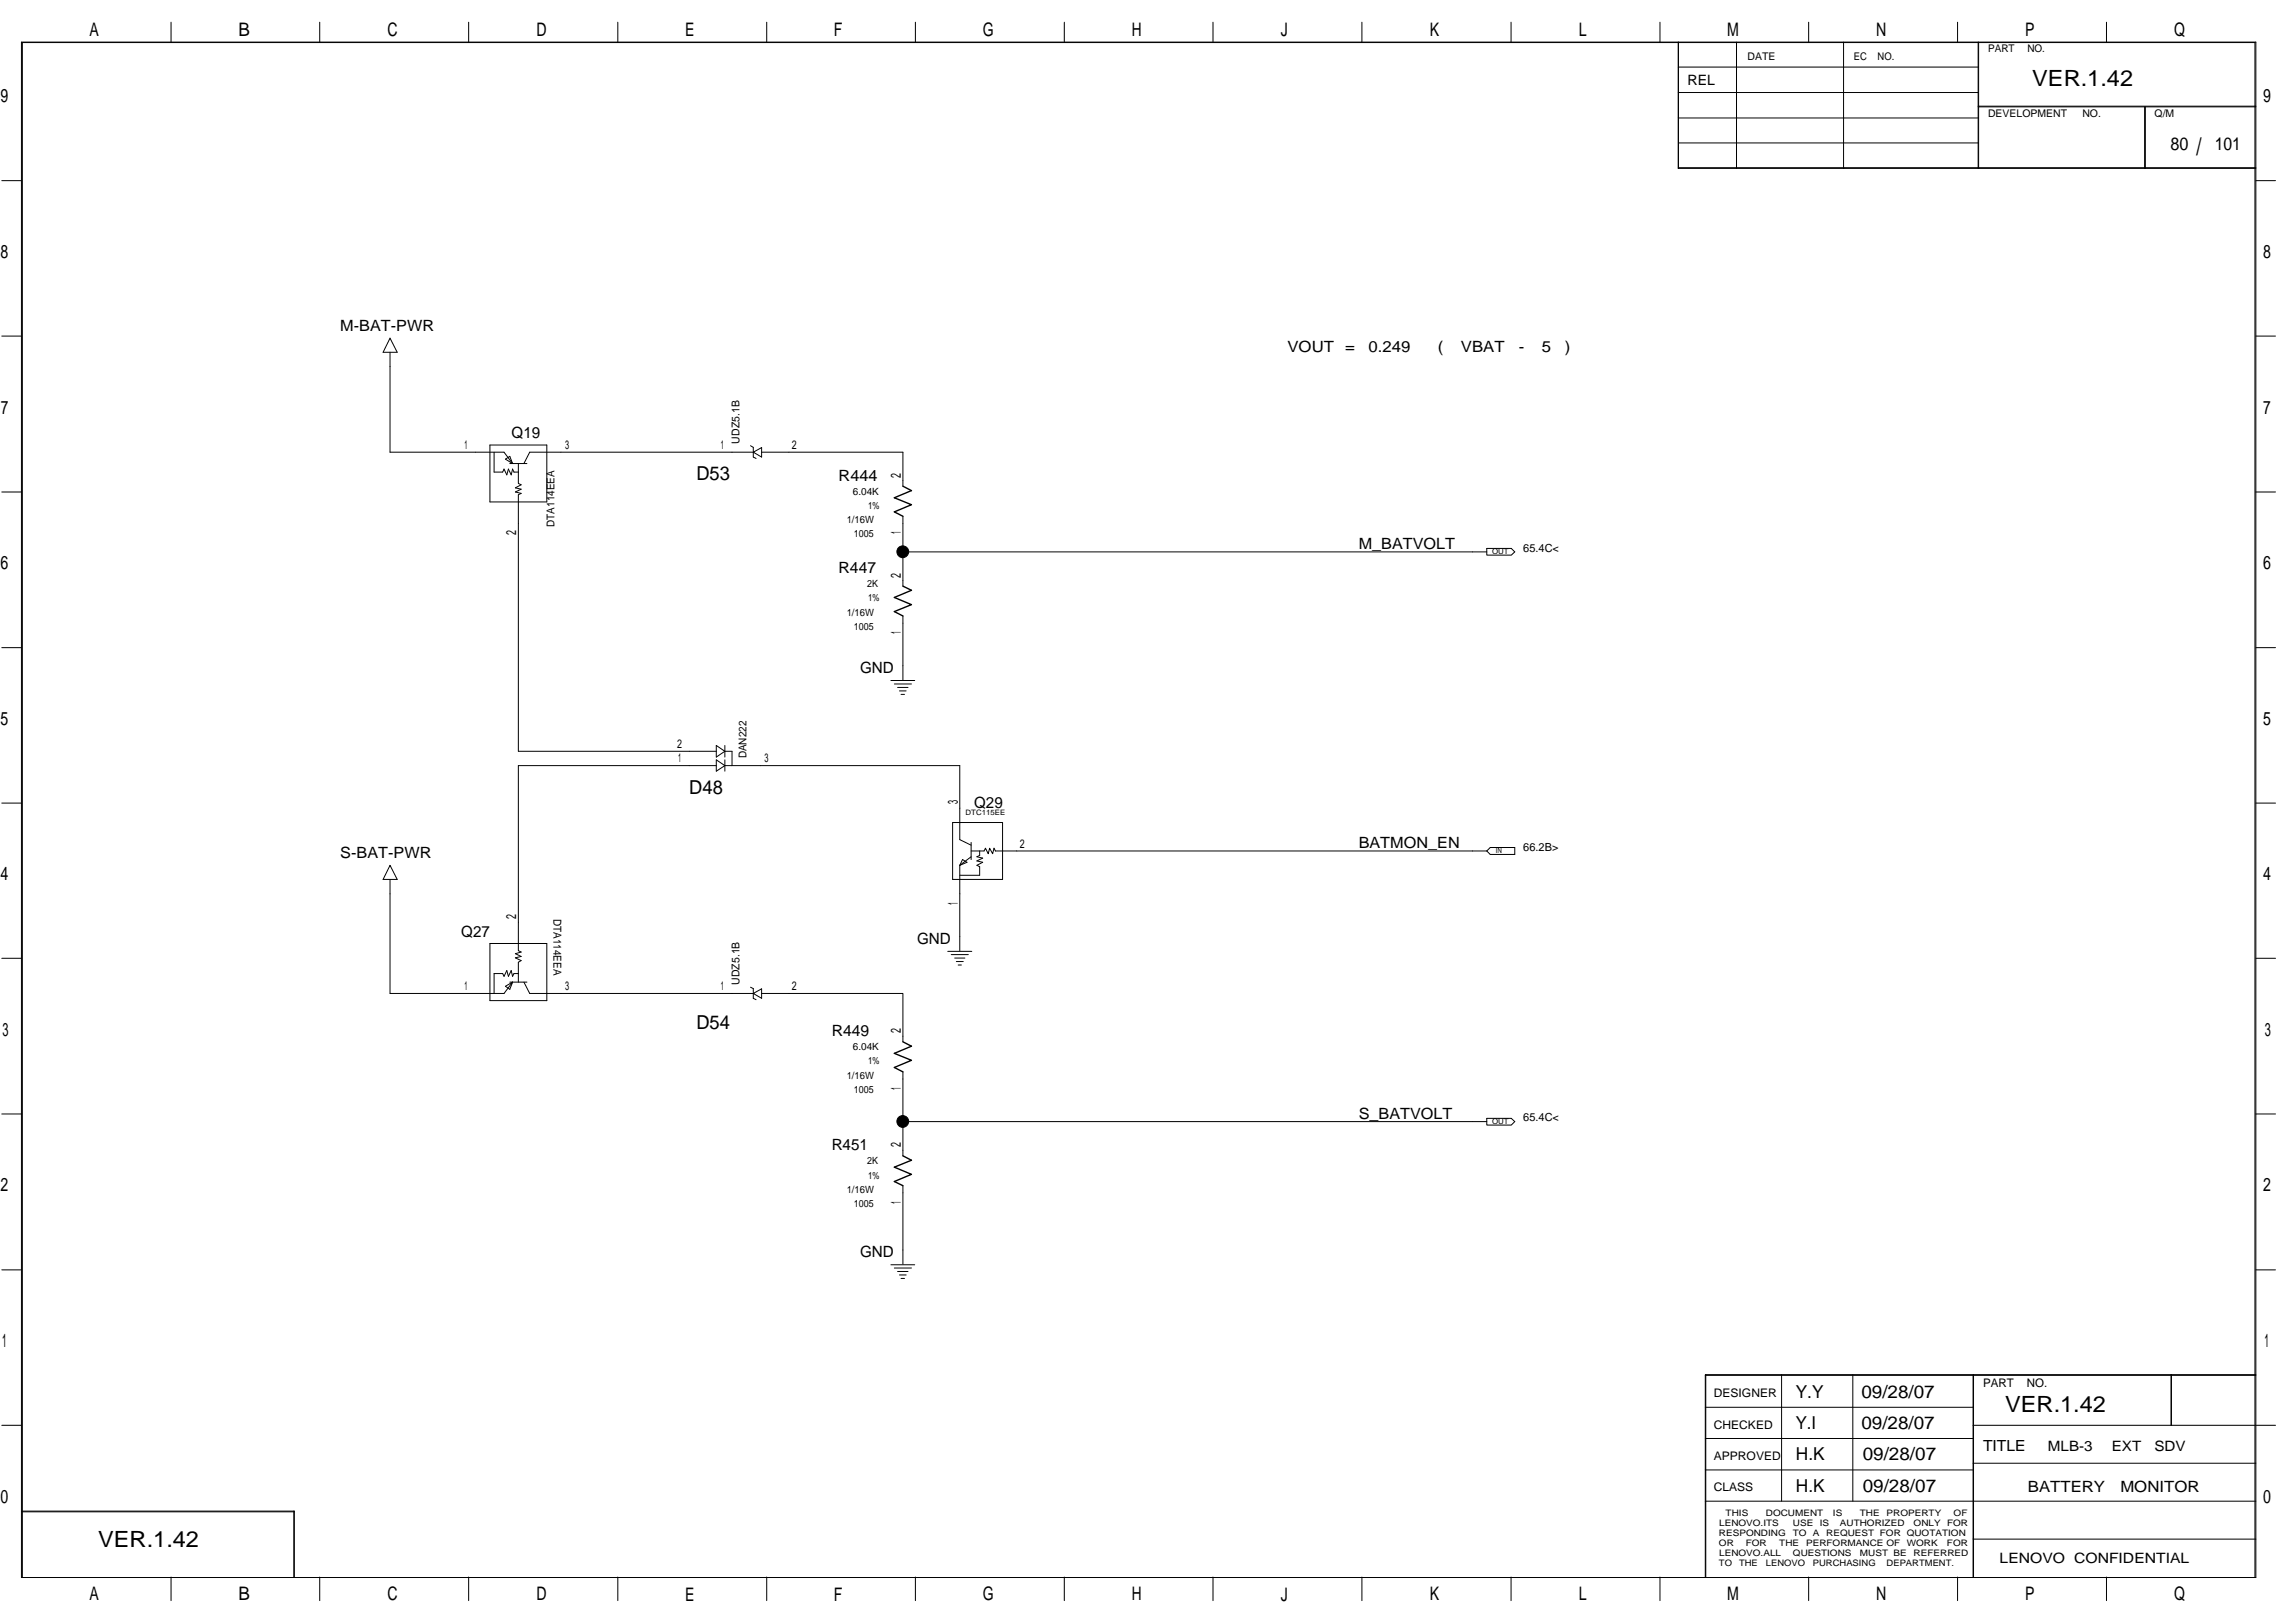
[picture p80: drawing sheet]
<svg xmlns="http://www.w3.org/2000/svg" width="420mm" height="297mm" viewBox="0 0 420 297" stroke-linecap="round" stroke-linejoin="round" font-family="sans-serif">
<defs><g id="words">
<text font-size="4.4" x="402.1" y="28.4">/</text>
<g font-size="4.1">
<text x="372.1" y="15.7">VER.1.42</text>
<text x="367.1" y="258.4">VER.1.42</text>
<text x="18" y="283.2">VER.1.42</text>
</g>
<g font-size="3.5">
<text x="127.5" y="87.9">D53</text>
<text x="126.2" y="145.2">D48</text>
<text x="127.5" y="188.3">D54</text>
</g>
<g font-size="3.4">
<text x="16.4" y="6.6">A</text>
<text x="43.6" y="6.6">B</text>
<text x="70.9" y="6.6">C</text>
<text x="98.2" y="6.6">D</text>
<text x="125.4" y="6.6">E</text>
<text x="152.7" y="6.6">F</text>
<text x="179.9" y="6.6">G</text>
<text x="207.2" y="6.6">H</text>
<text x="234.5" y="6.6">J</text>
<text x="261.8" y="6.6">K</text>
<text x="289" y="6.6">L</text>
<text x="316.2" y="6.6">M</text>
<text x="343.5" y="6.6">N</text>
<text x="370.8" y="6.6">P</text>
<text x="398" y="6.6">Q</text>
<text x=".1" y="18.8">9</text>
<text x="414.3" y="18.8">9</text>
<text x=".1" y="47.2">8</text>
<text x="414.3" y="47.2">8</text>
<text x=".2" y="75.7">7</text>
<text x="414.3" y="75.7">7</text>
<text x=".1" y="104.2">6</text>
<text x="414.3" y="104.2">6</text>
<text x=".1" y="132.7">5</text>
<text x="414.3" y="132.7">5</text>
<text x=".1" y="161.1">4</text>
<text x="414.3" y="161.1">4</text>
<text x=".5" y="189.6">3</text>
<text x="414.6" y="189.6">3</text>
<text x=".1" y="218.1">2</text>
<text x="414.3" y="218.1">2</text>
<text x=".4" y="246.6">1</text>
<text x="414.6" y="246.6">1</text>
<text x=".1" y="275.1">0</text>
<text x="414.3" y="275.1">0</text>
<text x="16.4" y="292.9">A</text>
<text x="43.6" y="292.9">B</text>
<text x="70.9" y="292.9">C</text>
<text x="98.2" y="292.9">D</text>
<text x="125.4" y="292.9">E</text>
<text x="152.7" y="292.9">F</text>
<text x="179.9" y="292.9">G</text>
<text x="207.2" y="292.9">H</text>
<text x="234.5" y="292.9">J</text>
<text x="261.8" y="292.9">K</text>
<text x="289" y="292.9">L</text>
<text x="316.2" y="292.9">M</text>
<text x="343.5" y="292.9">N</text>
<text x="370.8" y="292.9">P</text>
<text x="398" y="292.9">Q</text>
</g>
<g font-size="3.3">
<text x="397.4" y="27.4">80</text>
<text x="405.5" y="27.4">101</text>
<text x="328.7" y="255.8">Y.Y</text>
<text x="340.8" y="255.8">09/28/07</text>
<text x="328.7" y="261.6">Y.I</text>
<text x="340.8" y="261.6">09/28/07</text>
<text x="328.8" y="267.3">H.K</text>
<text x="341" y="267.3">09/28/07</text>
<text x="328.8" y="273">H.K</text>
<text x="341" y="273">09/28/07</text>
</g>
<g font-size="2.8">
<text x="62.3" y="60.6">M-BAT-PWR</text>
<text x="235.7" y="64.5">VOUT</text>
<text x="246.3" y="64.5">=</text>
<text x="250.5" y="64.5">0.249</text>
<text x="263.2" y="64.5">(</text>
<text x="267.4" y="64.5">VBAT</text>
<text x="278" y="64.5">-</text>
<text x="282.3" y="64.5">5</text>
<text x="286.5" y="64.5">)</text>
<text x="93.7" y="80.1">Q19</text>
<text x="153.5" y="88">R444</text>
<text x="248.7" y="100.5">M_BATVOLT</text>
<text x="153.5" y="104.9">R447</text>
<text x="157.5" y="123.1">GND</text>
<text x="178.3" y="147.9">Q29</text>
<text x="248.7" y="155.2">BATMON_EN</text>
<text x="62.3" y="157.1">S-BAT-PWR</text>
<text x="84.4" y="171.4">Q27</text>
<text x="167.9" y="172.7">GND</text>
<text x="152.3" y="189.7">R449</text>
<text x="248.7" y="204.8">S_BATVOLT</text>
<text x="152.3" y="210.5">R451</text>
<text x="157.5" y="230">GND</text>
<text x="363" y="265.6">TITLE</text>
<text x="371.3" y="273.1">BATTERY</text>
<text x="388.2" y="273.1">MONITOR</text>
</g>
<g font-size="2.6">
<text x="308.9" y="15.5">REL</text>
<text x="164.9" y="87.4" transform="rotate(-90 164.9 87.4)">2</text>
<text x="94.5" y="98" transform="rotate(-90 94.5 98)">2</text>
<text x="164.9" y="97.8" transform="rotate(-90 164.9 97.8)">1</text>
<text x="164.9" y="105.7" transform="rotate(-90 164.9 105.7)">2</text>
<text x="164.9" y="116" transform="rotate(-90 164.9 116)">1</text>
<text x="175.4" y="147.2" transform="rotate(-90 175.4 147.2)">3</text>
<text x="175.4" y="165.6" transform="rotate(-90 175.4 165.6)">1</text>
<text x="94.5" y="168.3" transform="rotate(-90 94.5 168.3)">2</text>
<text x="164.9" y="189.1" transform="rotate(-90 164.9 189.1)">2</text>
<text x="164.9" y="199.5" transform="rotate(-90 164.9 199.5)">1</text>
<text x="164.9" y="210" transform="rotate(-90 164.9 210)">2</text>
<text x="164.9" y="220.3" transform="rotate(-90 164.9 220.3)">1</text>
<text x="374.9" y="265.5">MLB-3</text>
<text x="386.6" y="265.5">EXT</text>
<text x="394.4" y="265.5">SDV</text>
<text x="366.1" y="286.1">LENOVO CONFIDENTIAL</text>
</g>
<g font-size="2.2">
<text x="85" y="82.2">1</text>
<text x="103.5" y="82.2">3</text>
<text x="132" y="82.2">1</text>
<text x="144.9" y="82.2">2</text>
<text x="124" y="136.9">2</text>
<text x="124.2" y="139.5">1</text>
<text x="139.9" y="139.5">3</text>
<text x="186.7" y="155.2">2</text>
<text x="85" y="181.3">1</text>
<text x="103.5" y="181.3">3</text>
<text x="132" y="181.3">1</text>
<text x="144.9" y="181.3">2</text>
<text x="313.8" y="255.7">DESIGNER</text>
<text x="363" y="253.8">PART</text>
<text x="371.1" y="253.8">NO.</text>
<text x="313.8" y="261.5">CHECKED</text>
<text x="313.8" y="267.2">APPROVED</text>
<text x="313.8" y="272.9">CLASS</text>
</g>
<g font-size="2">
<text x="135.4" y="81.2" transform="rotate(-90 135.4 81.2)">UDZ5.1B</text>
<text x="101.5" y="96.4" transform="rotate(-90 101.5 96.4)">DTA114EEA</text>
<text x="278.9" y="101">65.4C&lt;</text>
<text x="136.7" y="138.8" transform="rotate(-90 136.7 138.8)">DAN222</text>
<text x="278.9" y="155.7">66.2B&gt;</text>
<text x="101.3" y="168.1" transform="rotate(90 101.3 168.1)">DTA114EEA</text>
<text x="135.4" y="180.3" transform="rotate(-90 135.4 180.3)">UDZ5.1B</text>
<text x="278.9" y="205.2">65.4C&lt;</text>
</g>
<g font-size="1.9">
<text x="319.9" y="11">DATE</text>
<text x="339.4" y="11">EC</text>
<text x="343.7" y="11">NO.</text>
<text x="364" y="9.5">PART</text>
<text x="371.2" y="9.5">NO.</text>
<text x="364" y="21.3">DEVELOPMENT</text>
<text x="381.2" y="21.3">NO.</text>
<text x="394.5" y="21.3">Q/M</text>
</g>
<g font-size="1.8">
<text x="155" y="95.8">1/16W</text>
<text x="156.2" y="90.5">6.04K</text>
<text x="159" y="93.1">1%</text>
<text x="156.3" y="98.3">1005</text>
<text x="158.8" y="107.5">2K</text>
<text x="155" y="112.7">1/16W</text>
<text x="159" y="110.1">1%</text>
<text x="156.3" y="115.3">1005</text>
<text x="155" y="197.4">1/16W</text>
<text x="156.2" y="192.2">6.04K</text>
<text x="159" y="194.8">1%</text>
<text x="156.3" y="200">1005</text>
<text x="158.8" y="213.1">2K</text>
<text x="159" y="215.7">1%</text>
<text x="155" y="218.3">1/16W</text>
<text x="156.3" y="220.9">1005</text>
</g>
<g font-size="1.6">
<text x="314.7" y="281.2">RESPONDING</text>
<text x="314.7" y="279.3">LENOVO.ITS</text>
<text x="315.9" y="277.5">THIS</text>
<text x="323.3" y="277.5">DOCUMENT</text>
<text x="328.2" y="281.2">TO</text>
<text x="328.2" y="279.3">USE</text>
<text x="331.9" y="281.2">A</text>
<text x="333.2" y="279.3">IS</text>
<text x="334.3" y="281.2">REQUEST FOR QUOTATION</text>
<text x="335.6" y="277.5">IS</text>
<text x="336.8" y="279.3">AUTHORIZED</text>
<text x="340.5" y="277.5">THE</text>
<text x="345.4" y="277.5">PROPERTY</text>
<text x="350.3" y="279.3">ONLY</text>
<text x="356.5" y="279.3">FOR</text>
<text x="357.7" y="277.5">OF</text>
<text x="314.7" y="286.7">TO</text>
<text x="314.7" y="283">OR</text>
<text x="314.7" y="284.9">LENOVO.ALL</text>
<text x="318.4" y="286.7">THE</text>
<text x="319.6" y="283">FOR</text>
<text x="323.3" y="286.7">LENOVO</text>
<text x="325.7" y="283">THE</text>
<text x="328.2" y="284.9">QUESTIONS</text>
<text x="330.7" y="283">PERFORMANCE OF</text>
<text x="331.9" y="286.7">PURCHASING</text>
<text x="340.5" y="284.9">MUST BE</text>
<text x="345.4" y="286.7">DEPARTMENT.</text>
<text x="349.1" y="283">WORK</text>
<text x="350.3" y="284.9">REFERRED</text>
<text x="356.4" y="283">FOR</text>
</g>
<g font-size="1.4">
<text x="273.2" y="101.4">OUT</text>
<text x="176.8" y="149.2">DTC115EE</text>
<text x="273.8" y="156.1">IN</text>
<text x="273.2" y="205.7">OUT</text>
</g>
</g></defs>
<path d="M165.3 89l1.6 .8-3.2 1.3 3.2 1.3-3.2 1.3 1.6 .8M165.3 107.3l1.6 .7-3.2 1.3 3.2 1.4-3.2 1.2 1.6 .8M165.3 190.7l1.6 .8-3.2 1.3 3.2 1.3-3.2 1.3 1.6 .8M165.3 211.5l1.6 .8-3.2 1.3 3.2 1.3-3.2 1.3 1.6 .8" fill="none" stroke="#000" stroke-width=".25"/>
<g fill="none" stroke="#000" stroke-width=".18">
<path d="M3.9 7.7h409.1v281h-409.1zM31.3 4.1v3.6M58.5 4.1v3.6M85.8 4.1v3.6M113.1 4.1v3.6M140.4 4.1v3.6M167.6 4.1v3.6M194.8 4.1v3.6M222.1 4.1v3.6M249.3 4.1v3.6M276.6 4.1v3.6M303.9 4.1v3.6"/>
<path d="M307.2 7.7v23.1h105.8M307.2 12.3h55M307.2 16.9h55M307.3 7.7v23.1M317.9 7.7v23.1M331.1 4.1v3.6M337.5 7.7v23.1M358.4 4.1v3.6M362.2 19.6h50.8M362.2 7.7v23.1M362.2 19.4h50.8M385.6 4.1v3.6"/>
<path d="M392.6 19.6v11.2M392.8 19.6v11.2M.3 33.1h3.6M307.2 30.7h105.8M307.2 21.6h55M307.3 26.2h54.9M413 33.1h3.6M.3 61.5h3.6M71.4 61.9l1.3 2.6h-2.6zM71.4 64.5v18.3h20.9l1.5 2M413 61.5h3.6M.3 90h3.6"/>
<path d="M89.7 81.4h10.4v10.5h-10.4zM90.5 82.8v3.6h1.5l.3-.5 .5 1 .3-1 .5 1 .2-1 .3 .5h.8M92.5 84l.8-.5 .5 1.3zM93.3 84.8h3.2M94.9 84.8v3.7l.5 .2-1.1 .6 1.1 .2-1.1 .5 1.1 .3-.5 .3v46.9h36.2M137.4 81.6l.5 .3v1.8l.5 .2M137.9 82.8l1.5-.9v1.8zM137.9 82.8h-40.9l-1.1 2M139.4 82.8h25.9v6.2M165.3 94.5v6.5M413 90h3.6M.3 118.5h3.6"/>
<path d="M165.3 112.7v11.8M272.2 101h-106.9v6.3M272.2 100.4h4.5l.6 .6-.6 .6h-4.5zM413 118.5h3.6M131.1 139.1l1.6 1-1.6 1zM131.1 136.4l1.6 1.1-1.6 1.1zM132.7 137.5h1.3v2.6M132.7 136.4v2.2M132.7 139.1v2M163.1 124.5h4.4M163.7 125.2h3.2M164.3 125.8h1.9"/>
<path d="M164.7 126.4h1.2M165 127.1h.6M.3 147h3.6M71.4 158.4l1.3 2.6h-2.6zM131.1 140.1h-36.2v33.9l.5 .2-1.1 .3 1.1 .5-1.1 .3 1.1 .5-.5 .3v3.6M132.7 140.1h43v13.6l2.1 1M174.4 150.5h9.1v10.5h-9.1zM175.7 158.4v15.6M176.2 157.3l.8 .5-1.3 .6zM177.8 156.8l-2.1 1.6M177.8 154.2v3.1M177.8 155.7h2.4l.2-.5 .5 1.1 .3-1.1 .5 1.1 .3-1.1 .2 .5h90"/>
<path d="M179.4 155.7v.8l-.6 .3 1.1 .3-1.1 .5 1.1 .2-1.1 .6 .6 .2v1.6h-3.7M272.8 155.1h4.5v1.3h-4.5l-.6-.7zM413 147h3.6M.3 175.4h3.6M71.4 161v20.8h20.9l1.5-2.1M89.7 172.7h10.4v10.4h-10.4zM93.3 179.7h3.2M94.9 178.2h-.8l-.3 .5-.2-1.1-.5 1.1-.3-1.1-.5 1.1-.3-.5h-1.5v3.6M95.9 179.7l1.1 2.1h40.9M173.5 174.1h4.4M174.1 174.7h3.2M174.8 175.3h1.8"/>
<path d="M175.1 176h1.2M175.4 176.6h.6M413 175.4h3.6M92.5 180.5l1.3-.8-.5 1.4zM137.4 180.7l.5 .2v1.8l.5 .3M137.9 181.8l1.5-.8v1.7zM139.4 181.8h25.9v8.9M165.3 196.2v15.3M.3 203.9h3.6M165.3 217v14.4M272.2 205.3h-106.9M272.2 204.7h4.5l.6 .6-.6 .6h-4.5z"/>
<path d="M413 203.9h3.6M.3 232.4h3.6M163.1 231.5h4.4M163.7 232.1h3.2M164.3 232.7h1.9M164.7 233.3h1.2M165 234h.6M413 232.4h3.6M312.2 251.7h100.8M312.2 257.6h49M312.3 251.6v37M326.2 251.6v23.1"/>
<path d="M339.2 251.6v23.1M361.2 251.6v37M361.3 251.6v37M397.5 251.6v9.3M413 251.6h-100.8v37M.3 260.9h3.6M3.9 276.6h50v12M3.9 276.7h50M53.8 276.6v12M312.2 274.7h100.8M312.2 263.3h49M312.2 269h49"/>
<path d="M361.2 267.8h51.8M361.2 260.9h55.4M4.1 288.6v-280.8h408.7v280.8M31.3 288.6v4.3M58.5 288.6v4.3M85.8 288.6v4.3M113.1 288.6v4.3M140.4 288.6v4.3M167.6 288.6v4.3M194.8 288.6v4.3M222.1 288.6v4.3M249.3 288.6v4.3"/>
<path d="M276.6 288.6v4.3M303.9 288.6v4.3M331.1 288.6v4.3M358.4 288.6v4.3M361.2 281.7h51.8M385.6 288.6v4.3"/>
</g>
<g fill="#000" stroke="#000" stroke-width=".18">
<circle cx="165.3" cy="101" r="1.08"/>
<circle cx="165.3" cy="205.2" r="1.08"/>
</g>
<use href="#words"/>
</svg>
